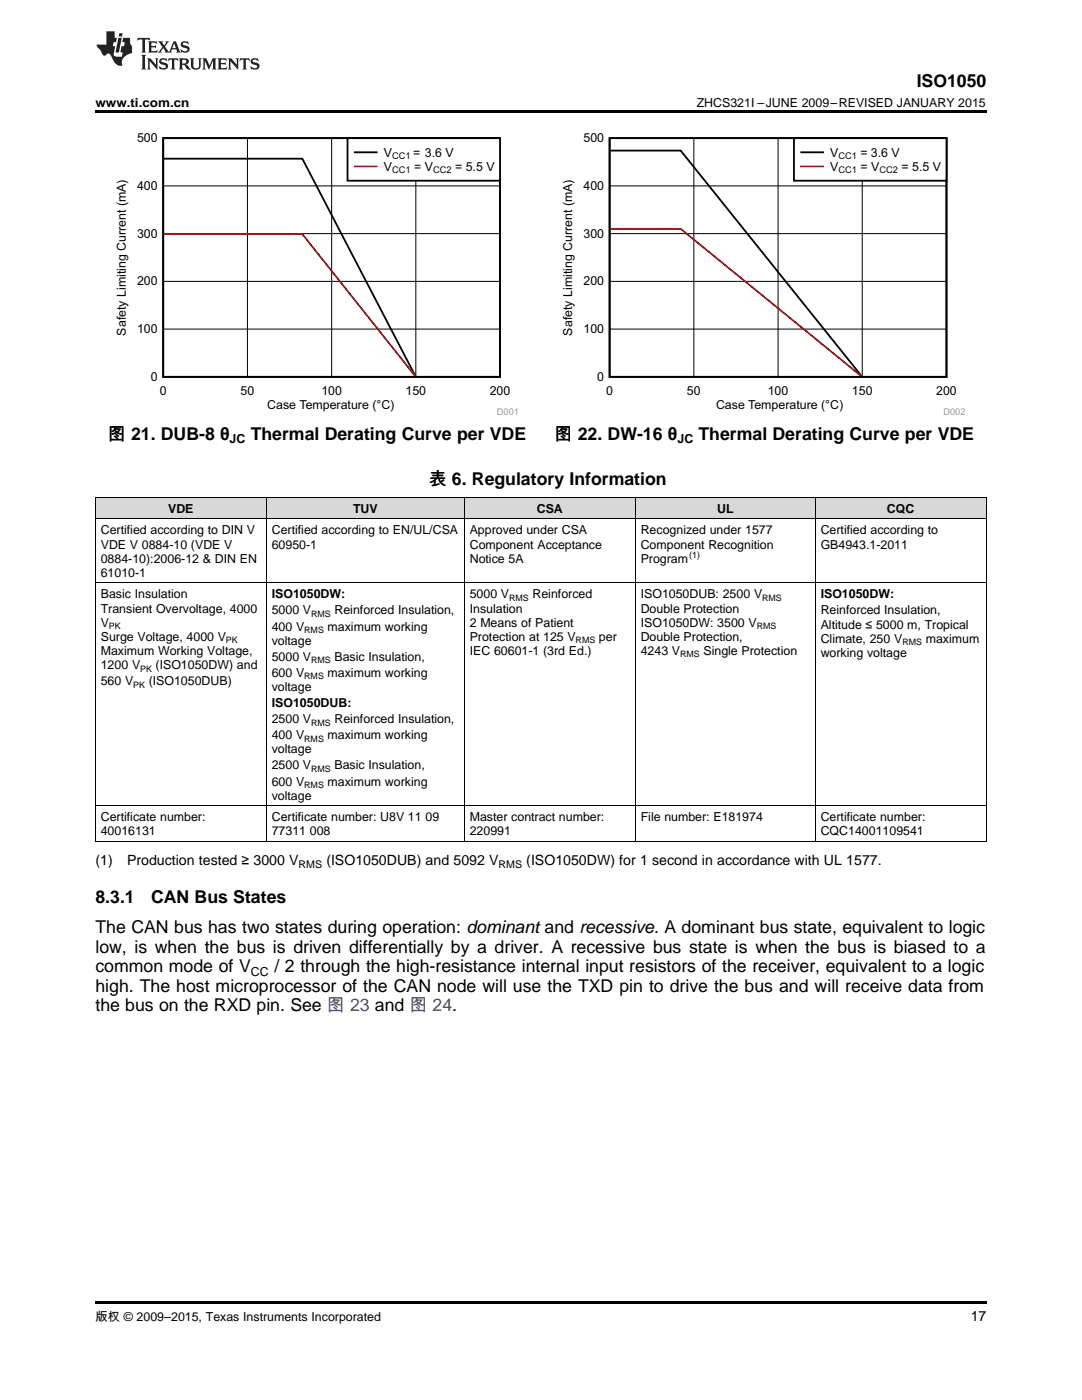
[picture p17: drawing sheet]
<svg xmlns="http://www.w3.org/2000/svg" width="216mm" height="279mm" viewBox="0 0 216 279" stroke-linecap="round" stroke-linejoin="round" font-family="sans-serif">
<defs><g id="words">
<g font-size="3.5">
<text x="182.9" y="17.3">ISO1050</text>
<text x="21.6" y="87.8">图 21. DUB-8 θ</text>
<text x="50" y="87.8">Thermal Derating Curve per VDE</text>
<text x="110.7" y="87.8">图 22. DW-16 θ</text>
<text x="139.4" y="87.8">Thermal Derating Curve per VDE</text>
<text x="85.6" y="96.8">表 6. Regulatory Information</text>
<text x="19" y="180.3">8.3.1</text>
<text x="30.1" y="180.3">CAN Bus States</text>
<text x="19" y="186.3">The CAN bus has two states during operation: dominant and recessive. A dominant bus state, equivalent to logic</text>
<text x="19" y="190.1">low, is when the bus is driven differentially by a driver. A recessive bus state is when the bus is biased to a</text>
<text x="19" y="194">common mode of V</text>
<text x="19" y="197.9">high. The host microprocessor of the CAN node will use the TXD pin to drive the bus and will receive data from</text>
<text x="54.8" y="194">/ 2 through the high-resistance internal input resistors of the receiver, equivalent to a logic</text>
<text x="19" y="201.8">the bus on the RXD pin. See 图 23 and 图 24.</text>
</g>
<g font-size="2.8">
<text x="19" y="172.6">(1)</text>
<text x="25.4" y="172.6">Production tested ≥ 3000 V</text>
<text x="65.1" y="172.6">(ISO1050DUB) and 5092 V</text>
<text x="105" y="172.6">(ISO1050DW) for 1 second in accordance with UL 1577.</text>
<text x="193.7" y="263.6">17</text>
</g>
<g font-size="2.5">
<text x="19" y="21.4">www.ti.com.cn</text>
<text x="139" y="21.4">ZHCS321I –JUNE 2009–REVISED JANUARY 2015</text>
<text x="27.3" y="28.4">500</text>
<text x="116.4" y="28.4">500</text>
<text x="76.6" y="31.3">V</text>
<text x="76.6" y="34.1">V</text>
<text x="82.5" y="31.3">= 3.6 V</text>
<text x="82.6" y="34.1">= V</text>
<text x="90.8" y="34.1">= 5.5 V</text>
<text x="165.7" y="31.3">V</text>
<text x="165.7" y="34.1">V</text>
<text x="171.7" y="31.3">= 3.6 V</text>
<text x="171.7" y="34.1">= V</text>
<text x="179.9" y="34.1">= 5.5 V</text>
<text x="27.3" y="37.9">400</text>
<text x="116.4" y="37.9">400</text>
<text x="27.3" y="47.4">300</text>
<text x="116.4" y="47.4">300</text>
<text x="27.3" y="57">200</text>
<text x="116.4" y="57">200</text>
<text x="25.1" y="67" transform="rotate(-90 25.1 67)">Safety Limiting Current (mA)</text>
<text x="27.3" y="66.5">100</text>
<text x="114.2" y="67" transform="rotate(-90 114.2 67)">Safety Limiting Current (mA)</text>
<text x="116.4" y="66.5">100</text>
<text x="30.1" y="76">0</text>
<text x="119.2" y="76">0</text>
<text x="31.9" y="78.8">0</text>
<text x="48" y="78.8">50</text>
<text x="53.3" y="81.7">Case Temperature (°C)</text>
<text x="64.1" y="78.8">100</text>
<text x="80.9" y="78.8">150</text>
<text x="97.7" y="78.8">200</text>
<text x="121" y="78.8">0</text>
<text x="137.1" y="78.8">50</text>
<text x="142.9" y="81.7">Case Temperature (°C)</text>
<text x="153.2" y="78.8">100</text>
<text x="170" y="78.8">150</text>
<text x="186.8" y="78.8">200</text>
<text x="45.8" y="88.5">JC</text>
<text x="135.2" y="88.5">JC</text>
<text x="20.1" y="106.6">Certified according to DIN V</text>
<text x="33.5" y="102.3">VDE</text>
<text x="54.2" y="106.6">Certified according to EN/UL/CSA</text>
<text x="70.4" y="102.3">TUV</text>
<text x="93.7" y="106.6">Approved under CSA</text>
<text x="107.1" y="102.3">CSA</text>
<text x="127.8" y="106.6">Recognized under 1577</text>
<text x="143.1" y="102.3">UL</text>
<text x="163.8" y="106.6">Certified according to</text>
<text x="177" y="102.3">CQC</text>
<text x="20.1" y="109.5">VDE V 0884-10 (VDE V</text>
<text x="20.1" y="112.3">0884-10):2006-12 &amp; DIN EN</text>
<text x="54.2" y="109.5">60950-1</text>
<text x="93.7" y="109.5">Component Acceptance</text>
<text x="93.7" y="112.3">Notice 5A</text>
<text x="127.8" y="109.5">Component Recognition</text>
<text x="127.8" y="112.3">Program</text>
<text x="163.8" y="109.5">GB4943.1-2011</text>
<text x="20.1" y="115.1">61010-1</text>
<text x="20.1" y="119.4">Basic Insulation</text>
<text x="54.2" y="119.4">ISO1050DW:</text>
<text x="93.7" y="119.4">5000 V</text>
<text x="106.3" y="119.4">Reinforced</text>
<text x="127.8" y="119.4">ISO1050DUB: 2500 V</text>
<text x="163.8" y="119.4">ISO1050DW:</text>
<text x="20.1" y="122.2">Transient Overvoltage, 4000</text>
<text x="20.1" y="125.1">V</text>
<text x="54.2" y="122.6">5000 V</text>
<text x="54.2" y="125.8">400 V</text>
<text x="65.4" y="125.8">maximum working</text>
<text x="66.7" y="122.6">Reinforced Insulation,</text>
<text x="93.7" y="122.2">Insulation</text>
<text x="93.7" y="125.1">2 Means of Patient</text>
<text x="127.8" y="122.2">Double Protection</text>
<text x="127.8" y="125.1">ISO1050DW: 3500 V</text>
<text x="163.8" y="122.6">Reinforced Insulation,</text>
<text x="163.8" y="125.4">Altitude ≤ 5000 m, Tropical</text>
<text x="20.1" y="127.9">Surge Voltage, 4000 V</text>
<text x="20.1" y="130.7">Maximum Working Voltage,</text>
<text x="54.2" y="128.7">voltage</text>
<text x="54.2" y="131.9">5000 V</text>
<text x="66.7" y="131.9">Basic Insulation,</text>
<text x="93.7" y="127.9">Protection at 125 V</text>
<text x="93.7" y="130.7">IEC 60601-1 (3rd Ed.)</text>
<text x="119.5" y="127.9">per</text>
<text x="127.8" y="127.9">Double Protection,</text>
<text x="127.8" y="130.7">4243 V</text>
<text x="140.4" y="130.7">Single Protection</text>
<text x="163.8" y="128.3">Climate, 250 V</text>
<text x="163.8" y="131.1">working voltage</text>
<text x="184.7" y="128.3">maximum</text>
<text x="20.1" y="133.5">1200 V</text>
<text x="20.1" y="136.7">560 V</text>
<text x="29.7" y="136.7">(ISO1050DUB)</text>
<text x="31" y="133.5">(ISO1050DW) and</text>
<text x="54.2" y="135.1">600 V</text>
<text x="54.2" y="137.9">voltage</text>
<text x="65.4" y="135.1">maximum working</text>
<text x="54.2" y="141.1">ISO1050DUB:</text>
<text x="54.2" y="144.3">2500 V</text>
<text x="54.2" y="147.5">400 V</text>
<text x="65.4" y="147.5">maximum working</text>
<text x="66.7" y="144.3">Reinforced Insulation,</text>
<text x="54.2" y="150.4">voltage</text>
<text x="54.2" y="153.6">2500 V</text>
<text x="66.7" y="153.6">Basic Insulation,</text>
<text x="54.2" y="156.8">600 V</text>
<text x="54.2" y="159.6">voltage</text>
<text x="65.4" y="156.8">maximum working</text>
<text x="20.1" y="163.9">Certificate number:</text>
<text x="20.1" y="166.7">40016131</text>
<text x="54.2" y="163.9">Certificate number: U8V 11</text>
<text x="54.2" y="166.7">77311</text>
<text x="61.8" y="166.7">008</text>
<text x="84.9" y="163.9">09</text>
<text x="93.7" y="163.9">Master contract number:</text>
<text x="93.7" y="166.7">220991</text>
<text x="127.8" y="163.9">File number: E181974</text>
<text x="163.8" y="163.9">Certificate number:</text>
<text x="163.8" y="166.7">CQC14001109541</text>
<text x="50.1" y="194.7">CC</text>
<text x="19" y="263.6">版权 © 2009–2015, Texas Instruments Incorporated</text>
</g>
<g font-size="2.1">
<text x="59.6" y="173.1">RMS</text>
<text x="99.5" y="173.1">RMS</text>
</g>
<g font-size="1.8">
<text x="78.2" y="31.7">CC1</text>
<text x="78.2" y="34.5">CC1</text>
<text x="86.4" y="34.5">CC2</text>
<text x="167.3" y="31.7">CC1</text>
<text x="167.3" y="34.5">CC1</text>
<text x="175.5" y="34.5">CC2</text>
<text x="137.5" y="111.3">(1)</text>
<text x="101.6" y="119.9">RMS</text>
<text x="152.1" y="119.9">RMS</text>
<text x="21.7" y="125.6">PK</text>
<text x="62.1" y="123.1">RMS</text>
<text x="151" y="125.6">RMS</text>
<text x="45.1" y="128.4">PK</text>
<text x="60.7" y="126.3">RMS</text>
<text x="114.9" y="128.4">RMS</text>
<text x="135.7" y="131.2">RMS</text>
<text x="180.1" y="128.8">RMS</text>
<text x="26.6" y="137.2">PK</text>
<text x="28" y="134">PK</text>
<text x="60.7" y="135.6">RMS</text>
<text x="62.1" y="132.4">RMS</text>
<text x="60.7" y="148">RMS</text>
<text x="62.1" y="144.8">RMS</text>
<text x="62.1" y="154.1">RMS</text>
<text x="60.7" y="157.3">RMS</text>
</g>
<g font-size="1.8" fill="#999">
<text x="99.2" y="82.7">D001</text>
<text x="188.2" y="82.7">D002</text>
</g>
</g></defs>
<g fill="#d8d8d8">
<path d="M19 99.3h34.2v4.3h-34.2z"/>
<path d="M53.2 99.3h39.5v4.3h-39.5z"/>
<path d="M92.7 99.3h34.1v4.3h-34.1z"/>
<path d="M126.8 99.3h35.9v4.3h-35.9z"/>
<path d="M162.7 99.3h34.1v4.3h-34.1z"/>
</g>
<path d="M19 259.7h177.8v.5h-177.8z" fill="#000"/>
<path d="M19 99.3h177.8M19.1 99.3v68.7M53.1 99.3v68.7M92.6 99.3v68.7M126.7 99.3v68.7M162.6 99.3v68.7M196.8 99.3v68.7M19 116.3h177.8M19 103.6h177.8M19 167.9h177.8M19 160.8h177.8" fill="none" stroke="#000" stroke-width=".2"/>
<path d="M23.3 26.6h79.9v56.2h-79.9z" fill-rule="evenodd" fill="#fff"/>
<path d="M32.6 27.6h67.2v47.6h-67.2zM32.7 31.7h27.6l22.6 43.3" fill="none" stroke="#000" stroke-width=".36"/>
<path d="M32.6 37.1h67.2M49.4 27.6v47.6M66.2 27.6v47.6M83 27.6v47.6M32.6 56.2h67.2M32.6 46.6h67.2M32.6 65.7h67.2" fill="none" stroke="#000" stroke-width=".2"/>
<path d="M32.7 46.7h27.6l22.5 28.3" fill="none" stroke="#f00" stroke-width=".36"/>
<path d="M69.3 27.6h30.5v8.5h-30.5z" fill-rule="evenodd" fill="#fff"/>
<path d="M69.3 27.6h30.5v8.5h-30.5zM70.8 30.4h4.3" fill="none" stroke="#000" stroke-width=".36"/>
<path d="M70.8 33.2h4.3" fill="none" stroke="#f00" stroke-width=".36"/>
<path d="M112.4 26.6h80.1v56.2h-80.1z" fill-rule="evenodd" fill="#fff"/>
<path d="M121.6 27.6h67.3v47.6h-67.3zM121.8 30.1h14l36.1 44.9" fill="none" stroke="#000" stroke-width=".36"/>
<path d="M121.6 37.1h67.3M138.5 27.6v47.6M155.3 27.6v47.6M172.1 27.6v47.6M121.6 56.2h67.3M121.6 46.6h67.3M121.6 65.7h67.3" fill="none" stroke="#000" stroke-width=".2"/>
<path d="M121.8 45.7h14l36 29.3" fill="none" stroke="#f00" stroke-width=".36"/>
<path d="M158.4 27.6h30.5v8.5h-30.5z" fill-rule="evenodd" fill="#fff"/>
<path d="M158.4 27.6h30.5v8.5h-30.5zM159.9 30.4h4.3" fill="none" stroke="#000" stroke-width=".36"/>
<path d="M159.9 33.2h4.3" fill="none" stroke="#f00" stroke-width=".36"/>
<path d="M19 22h177.8v.5h-177.8z" fill="#000"/>
<g fill="#231f20">
<path d="M27.5 7.6l-.1 .5 .4-.2h.6v.1v2.1l-.2 .4h1l-.3-.4v-2.1l.1-.1h.5l.5 .2-.2-.5zM29.5 8.3l.2 .3v1.5l-.2 .4h1.8l.2-.6a1.04 1.04 0 0 1-1.3 .2v-.7h.6l.3 .2v-.6l-.3 .2h-.6v-.6l.8-.1 .4 .3-.2-.5zM31.5 8.3l.9 1.1-.9 1.1h.8l-.2-.2 .5-.7 .4 .7-.2 .2h1.5l-.1-.2 .1-.4h.9l.1 .4-.2 .2h1l-.3-.3-.7-1.9h-.5l-.9 2-.8-1 .9-1h-.8l.1 .3-.3 .5-.4-.6 .2-.2zM34.7 8.6l.4 1h-.7zM36.3 8.4a.63 .63 0 0 0-.2 .7 .63 .63 0 0 0 .6 .4l.6 .2 .1 .2a.75 .75 0 0 1-.7 .4 .75 .75 0 0 1-.6-.5l.1 .7 .1-.1a1.11 1.11 0 0 0 1.5-.6 1.13 1.13 0 0 0-1.2-.8l-.1-.4a1.04 1.04 0 0 1 1.2 .2l-.2-.5-.1 .1-.5-.2zM28.2 10.9l.2 .4v2.2l-.2 .4h1l-.3-.4v-2.2l.3-.4zM29.3 11.6l.3 .4v1.5l-.3 .4h.8l-.2-.4v-1.3l1.5 1.7v-1.9l.2-.4h-.7l.2 .4v.9l-1.1-1.3zM32 11.8a.62 .62 0 0 0-.2 .7 .62 .62 0 0 0 .6 .4l.6 .1 .1 .3a.76 .76 0 0 1-.7 .3 .76 .76 0 0 1-.6-.4l.1 .7 .1-.1a1.11 1.11 0 0 0 1.5-.6 1.13 1.13 0 0 0-1.2-.8l-.1-.4a1.04 1.04 0 0 1 1.2 .2l-.2-.6-.1 .1-.5-.1zM33.7 11.6l-.2 .6a.61 .61 0 0 1 .8-.3v1.6l-.2 .4h.9l-.2-.4v-1.6a.63 .63 0 0 1 .8 .3l-.2-.6zM35.6 11.6l.3 .4v1.5l-.3 .4h1l-.2-.2v-.8l.5 .2a.76 .76 0 0 0 1.2 .7l-1-1a.58 .58 0 0 0 .6-.5 .58 .58 0 0 0-.5-.6zM36.4 11.9h.1a.45 .45 0 0 1 .5 .1 .45 .45 0 0 1 .1 .5l-.7 .2zM37.9 11.6l.2 .2a2.17 2.17 0 0 0 .3 1.9 .99 .99 0 0 0 1.6-.6v-1.1l.2-.4h-.7l.2 .2a1.92 1.92 0 0 1-.2 1.8 .6 .6 0 0 1-.9-.5v-1.1l.2-.4zM40.4 11.6l.2 .4v1.5l-.2 .4h.7l-.2-.4v-1.4l.8 1.8 .8-1.8v1.4l-.2 .4h.9l-.2-.4v-1.5l.2-.4h-.8l-.6 1.5-.6-1.5zM43.4 11.6l.2 .4v1.5l-.2 .4h1.8l.2-.6a1.04 1.04 0 0 1-1.3 .1v-.6h.5l.4 .2v-.6l-.4 .2h-.5v-.7h.8l.3 .3-.1-.6zM45.5 11.6l.2 .4v1.5l-.2 .4h.7l-.2-.4v-1.3l1.5 1.7v-1.9l.2-.4h-.7l.2 .4v.9l-1.1-1.3zM47.9 11.6l-.1 .6a.61 .61 0 0 1 .8-.3v1.6l-.3 .4h1l-.3-.4 .1-1.6a.63 .63 0 0 1 .7 .3l-.1-.6zM50.2 11.8a.62 .62 0 0 0-.2 .7 .62 .62 0 0 0 .6 .4l.6 .1 .2 .3a.76 .76 0 0 1-.8 .3 .76 .76 0 0 1-.6-.4l.1 .7 .2-.1a1.11 1.11 0 0 0 1.5-.6 1.13 1.13 0 0 0-1.3-.8l-.1-.4a1.04 1.04 0 0 1 1.2 .2l-.1-.6-.2 .1-.5-.1z"/>
<path d="M21.2 6.3v2.6h-1.9l.1 .4 .7 .9a.91 .91 0 0 0 1 .8 .56 .56 0 0 1 .5-.3 .56 .56 0 0 1 .5 .3l.4 .8a1.53 1.53 0 0 0 1.9 1.2 1.54 1.54 0 0 1 1-2.1l.9-.3v-1.4a1.52 1.52 0 0 1-.3-1.6h-1.4l-.2 .8h.5l-.2 .8h-.4l-.2 1v.2l.4 .1-.2 .8a1.93 1.93 0 0 1-1.6-.3l.3-1.8h-.5l.2-.8h.4l.2-.8h-.4v-1.3zM23.6 7.6l-.6 2.9h.7l.6-2.9zM23.8 6.6l-.1 .7h.6l.2-.7z"/>
</g>
<use href="#words"/>
</svg>
